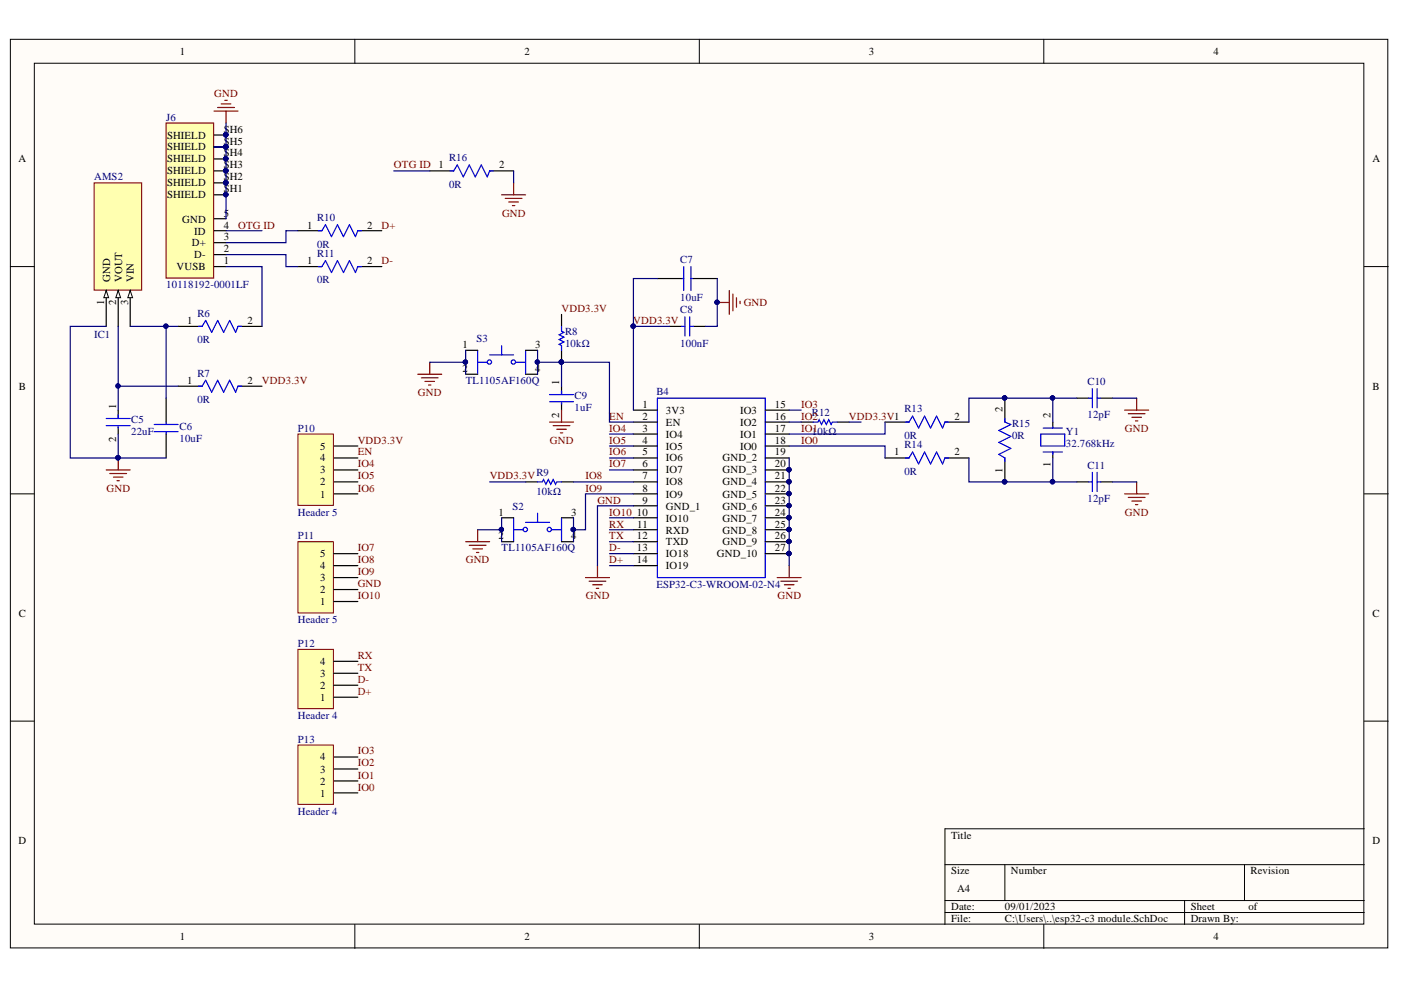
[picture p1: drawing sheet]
<svg xmlns="http://www.w3.org/2000/svg" width="297mm" height="210mm" viewBox="0 0 297 210" stroke-linecap="round" stroke-linejoin="round" font-family="sans-serif">
<defs><g id="words">
<g font-size="2.3">
<text x="38.1" y="11.6">1</text>
<text x="111.2" y="11.6">2</text>
<text x="184.2" y="11.6">3</text>
<text x="257.3" y="11.6">4</text>
<text x="35.4" y="29.4">SHIELD</text>
<text x="47.4" y="28.1">SH6</text>
<text x="3.9" y="34.4">A</text>
<text x="35.4" y="34.4">SHIELD</text>
<text x="35.4" y="31.9">SHIELD</text>
<text x="47.4" y="35.7">SH3</text>
<text x="47.4" y="33.2">SH4</text>
<text x="47.4" y="30.6">SH5</text>
<text x="93" y="35.7">1</text>
<text x="105.9" y="35.7">2</text>
<text x="291" y="34.4">A</text>
<text x="35.4" y="39.5">SHIELD</text>
<text x="35.4" y="37">SHIELD</text>
<text x="47.4" y="40.8">SH1</text>
<text x="47.4" y="38.2">SH2</text>
<text x="35.4" y="42">SHIELD</text>
<text x="38.6" y="47.2">GND</text>
<text x="47.4" y="45.9">5</text>
<text x="40.7" y="52.3">D+</text>
<text x="41.2" y="49.7">ID</text>
<text x="47.4" y="53.5">2</text>
<text x="47.4" y="51">3</text>
<text x="47.4" y="48.5">4</text>
<text x="65.1" y="48.5">1</text>
<text x="77.9" y="48.5">2</text>
<text x="23.3" y="59.9" transform="rotate(-90 23.3 59.9)">GND</text>
<text x="25.9" y="59.9" transform="rotate(-90 25.9 59.9)">VOUT</text>
<text x="28.4" y="59.9" transform="rotate(-90 28.4 59.9)">VIN</text>
<text x="37.5" y="57.3">VUSB</text>
<text x="41.2" y="54.8">D-</text>
<text x="47.4" y="56.1">1</text>
<text x="65.1" y="56.1">1</text>
<text x="77.9" y="56.1">2</text>
<text x="22.1" y="64.7" transform="rotate(-90 22.1 64.7)">1</text>
<text x="24.6" y="64.7" transform="rotate(-90 24.6 64.7)">2</text>
<text x="27.1" y="64.7" transform="rotate(-90 27.1 64.7)">3</text>
<text x="39.7" y="68.7">1</text>
<text x="52.5" y="68.7">2</text>
<text x="98.1" y="73.8">1</text>
<text x="113.5" y="73.8">3</text>
<text x="4" y="82.6">B</text>
<text x="39.7" y="81.4">1</text>
<text x="52.5" y="81.4">2</text>
<text x="98.1" y="78.8">2</text>
<text x="113.5" y="78.8">4</text>
<text x="118.5" y="81.6" transform="rotate(-90 118.5 81.6)">1</text>
<text x="291" y="82.6">B</text>
<text x="24.6" y="86.7" transform="rotate(-90 24.6 86.7)">1</text>
<text x="118.5" y="88.6" transform="rotate(-90 118.5 88.6)">2</text>
<text x="136.2" y="86.4">1</text>
<text x="136.2" y="89">2</text>
<text x="141.2" y="87.7">3V3</text>
<text x="156.9" y="87.7">IO3</text>
<text x="164.3" y="86.4">15</text>
<text x="164.3" y="89">16</text>
<text x="202.4" y="89">2</text>
<text x="212.5" y="87.5" transform="rotate(-90 212.5 87.5)">2</text>
<text x="222.7" y="88.7" transform="rotate(-90 222.7 88.7)">2</text>
<text x="24.6" y="93.7" transform="rotate(-90 24.6 93.7)">2</text>
<text x="67.9" y="95.3">5</text>
<text x="136.2" y="91.5">3</text>
<text x="136.2" y="94">4</text>
<text x="141.2" y="90.2">EN</text>
<text x="141.2" y="92.8">IO4</text>
<text x="141.2" y="95.3">IO5</text>
<text x="156.9" y="90.2">IO2</text>
<text x="156.9" y="92.8">IO1</text>
<text x="156.9" y="95.3">IO0</text>
<text x="164.3" y="91.5">17</text>
<text x="164.3" y="94">18</text>
<text x="67.9" y="100.4">3</text>
<text x="67.9" y="97.8">4</text>
<text x="136.2" y="96.6">5</text>
<text x="136.2" y="99.1">6</text>
<text x="136.2" y="101.6">7</text>
<text x="141.2" y="97.8">IO6</text>
<text x="141.2" y="100.4">IO7</text>
<text x="153.2" y="97.8">GND_2</text>
<text x="153.2" y="100.4">GND_3</text>
<text x="164.3" y="96.6">19</text>
<text x="164.3" y="99.1">20</text>
<text x="164.3" y="101.6">21</text>
<text x="189.6" y="96.6">1</text>
<text x="202.4" y="96.6">2</text>
<text x="212.5" y="100.3" transform="rotate(-90 212.5 100.3)">1</text>
<text x="222.7" y="99" transform="rotate(-90 222.7 99)">1</text>
<text x="67.9" y="105.5">1</text>
<text x="67.9" y="102.9">2</text>
<text x="136.2" y="104.3">8</text>
<text x="136.2" y="106.8">9</text>
<text x="141.2" y="102.9">IO8</text>
<text x="141.2" y="105.5">IO9</text>
<text x="153.2" y="102.9">GND_4</text>
<text x="153.2" y="105.5">GND_5</text>
<text x="164.3" y="104.3">22</text>
<text x="164.3" y="106.8">23</text>
<text x="105.7" y="109.3">1</text>
<text x="121.1" y="109.3">3</text>
<text x="135" y="109.3">10</text>
<text x="135.1" y="111.9">11</text>
<text x="141.2" y="108.1">GND_1</text>
<text x="141.2" y="110.6">IO10</text>
<text x="141.2" y="113.1">RXD</text>
<text x="153.2" y="108.1">GND_6</text>
<text x="153.2" y="110.6">GND_7</text>
<text x="153.2" y="113.1">GND_8</text>
<text x="164.3" y="109.3">24</text>
<text x="164.3" y="111.9">25</text>
<text x="67.9" y="118.2">5</text>
<text x="105.7" y="114.4">2</text>
<text x="121.1" y="114.4">4</text>
<text x="135" y="114.4">12</text>
<text x="135" y="116.9">13</text>
<text x="135" y="119.4">14</text>
<text x="141.2" y="115.7">TXD</text>
<text x="141.2" y="118.2">IO18</text>
<text x="152" y="118.2">GND_10</text>
<text x="153.2" y="115.7">GND_9</text>
<text x="164.3" y="114.4">26</text>
<text x="164.3" y="116.9">27</text>
<text x="67.9" y="125.8">2</text>
<text x="67.9" y="123.2">3</text>
<text x="67.9" y="120.7">4</text>
<text x="141.2" y="120.7">IO19</text>
<text x="4" y="130.8">C</text>
<text x="67.9" y="128.3">1</text>
<text x="291" y="130.8">C</text>
<text x="67.9" y="143.5">3</text>
<text x="67.9" y="141">4</text>
<text x="67.9" y="148.6">1</text>
<text x="67.9" y="146">2</text>
<text x="67.9" y="161.2">4</text>
<text x="67.9" y="166.4">2</text>
<text x="67.9" y="163.9">3</text>
<text x="67.9" y="168.9">1</text>
<text x="3.9" y="179">D</text>
<text x="201.6" y="177.8">Title</text>
<text x="291" y="179">D</text>
<text x="201.6" y="185.4">Size</text>
<text x="214.3" y="185.4">Number</text>
<text x="265.1" y="185.4">Revision</text>
<text x="202.9" y="189.2">A4</text>
<text x="201.6" y="193">Date:</text>
<text x="201.6" y="195.5">File:</text>
<text x="213.1" y="193">09/01/2023</text>
<text x="213.1" y="195.5">C:\Users\..\esp32-c3 module.SchDoc</text>
<text x="252.5" y="193">Sheet</text>
<text x="252.5" y="195.5">Drawn By:</text>
<text x="264.7" y="193">of</text>
<text x="38.1" y="199.3">1</text>
<text x="111.2" y="199.3">2</text>
<text x="184.2" y="199.3">3</text>
<text x="257.3" y="199.3">4</text>
</g>
<g font-size="2.3" fill="#800000">
<text x="45.4" y="20.5">GND</text>
<text x="83.5" y="35.7">OTG ID</text>
<text x="106.4" y="45.9">GND</text>
<text x="50.5" y="48.5">OTG ID</text>
<text x="80.9" y="48.5">D+</text>
<text x="80.9" y="56.1">D-</text>
<text x="157.7" y="64.9">GND</text>
<text x="119" y="66.2">VDD3.3V</text>
<text x="134.3" y="68.7">VDD3.3V</text>
<text x="55.5" y="81.4">VDD3.3V</text>
<text x="88.6" y="83.9">GND</text>
<text x="129.2" y="89">EN</text>
<text x="169.9" y="86.4">IO3</text>
<text x="169.9" y="89">IO2</text>
<text x="180" y="89">VDD3.3V1</text>
<text x="75.8" y="94">VDD3.3V</text>
<text x="116.6" y="94">GND</text>
<text x="129.2" y="91.5">IO4</text>
<text x="129.2" y="94">IO5</text>
<text x="169.9" y="91.5">IO1</text>
<text x="169.9" y="94">IO0</text>
<text x="238.5" y="91.5">GND</text>
<text x="75.8" y="96.6">EN</text>
<text x="75.8" y="99.1">IO4</text>
<text x="75.8" y="101.6">IO5</text>
<text x="103.8" y="101.6">VDD3.3V</text>
<text x="124.1" y="101.6">IO8</text>
<text x="129.2" y="96.6">IO6</text>
<text x="129.2" y="99.1">IO7</text>
<text x="22.6" y="104.3">GND</text>
<text x="75.8" y="104.3">IO6</text>
<text x="124.1" y="104.3">IO9</text>
<text x="126.7" y="106.8">GND</text>
<text x="129.2" y="109.3">IO10</text>
<text x="129.2" y="111.9">RX</text>
<text x="238.5" y="109.3">GND</text>
<text x="75.8" y="116.9">IO7</text>
<text x="75.8" y="119.4">IO8</text>
<text x="98.8" y="119.4">GND</text>
<text x="129.2" y="119.4">D+</text>
<text x="129.2" y="116.9">D-</text>
<text x="129.2" y="114.4">TX</text>
<text x="75.8" y="122">IO9</text>
<text x="75.8" y="124.5">GND</text>
<text x="75.8" y="127">IO10</text>
<text x="124.2" y="127">GND</text>
<text x="164.9" y="127">GND</text>
<text x="75.8" y="139.7">RX</text>
<text x="75.8" y="142.2">TX</text>
<text x="75.8" y="144.8">D-</text>
<text x="75.8" y="147.3">D+</text>
<text x="75.8" y="160">IO3</text>
<text x="75.8" y="162.5">IO2</text>
<text x="75.8" y="165.1">IO1</text>
<text x="75.8" y="167.7">IO0</text>
</g>
<g font-size="2.3" fill="#000080">
<text x="35.3" y="25.6">J6</text>
<text x="95.2" y="34.2">R16</text>
<text x="20" y="38.2">AMS2</text>
<text x="95.2" y="39.8">0R</text>
<text x="67.2" y="46.9">R10</text>
<text x="67.2" y="52.5">0R</text>
<text x="67.2" y="54.5">R11</text>
<text x="144.2" y="55.8">C7</text>
<text x="35.3" y="61.1">10118192-0001LF</text>
<text x="67.2" y="60.1">0R</text>
<text x="144.2" y="63.9">10uF</text>
<text x="20" y="71.8">IC1</text>
<text x="41.9" y="67.2">R6</text>
<text x="119.8" y="71">R8</text>
<text x="144.2" y="66.4">C8</text>
<text x="41.9" y="72.8">0R</text>
<text x="101" y="72.6">S3</text>
<text x="119.8" y="73.5">10kΩ</text>
<text x="144.2" y="73.5">100nF</text>
<text x="41.9" y="79.9">R7</text>
<text x="98.8" y="81.4">TL1105AF160Q</text>
<text x="139.2" y="83.7">B4</text>
<text x="230.6" y="81.6">C10</text>
<text x="27.8" y="89.7">C5</text>
<text x="41.9" y="85.4">0R</text>
<text x="121.8" y="84.7">C9</text>
<text x="121.8" y="87.2">1uF</text>
<text x="172.1" y="88.2">R12</text>
<text x="191.8" y="87.5">R13</text>
<text x="230.6" y="88.7">12pF</text>
<text x="27.8" y="92.3">22uF</text>
<text x="38" y="91.3">C6</text>
<text x="38" y="93.8">10uF</text>
<text x="63.2" y="91.5">P10</text>
<text x="172.1" y="92.3">10kΩ</text>
<text x="191.8" y="93">0R</text>
<text x="191.8" y="95.1">R14</text>
<text x="214.6" y="90.5">R15</text>
<text x="214.6" y="93">0R</text>
<text x="226" y="92.3">Y1</text>
<text x="226" y="94.8">32.768kHz</text>
<text x="113.7" y="100.9">R9</text>
<text x="191.8" y="100.6">0R</text>
<text x="230.6" y="99.4">C11</text>
<text x="113.7" y="105">10kΩ</text>
<text x="230.6" y="106.5">12pF</text>
<text x="63.2" y="109.3">Header 5</text>
<text x="108.6" y="108.1">S2</text>
<text x="63.2" y="114.4">P11</text>
<text x="106.4" y="116.9">TL1105AF160Q</text>
<text x="139.2" y="124.8">ESP32-C3-WROOM-02-N4</text>
<text x="63.2" y="132.1">Header 5</text>
<text x="63.2" y="137.2">P12</text>
<text x="63.2" y="152.4">Header 4</text>
<text x="63.2" y="157.4">P13</text>
<text x="63.2" y="172.7">Header 4</text>
</g>
</g></defs>
<g fill="#fffcf8" stroke="#000" stroke-width=".21">
<path d="M2.2 8.3h292v192.7h-292z"/>
<path d="M7.3 13.4h281.9v182.5h-281.9z"/>
</g>
<g fill="none" stroke="#000" stroke-width=".21">
<path d="M75.2 8.3v5.1M148.3 8.3v5.1M221.3 8.3v5.1M2.2 56.5h5.1M289.3 56.5h5M2.2 104.7h5.1M289.3 104.7h5M2.2 152.9h5.1M289.3 152.9h5M289.3 175.7h-89v20.3M75.2 196v5.1M148.3 196v5.1"/>
<path d="M200.3 183.3h89M200.3 190.9h89M200.3 193.5h89M213 183.3v7.6M221.3 196v5.1M251.2 190.9v5.1M263.9 183.3v7.6"/>
</g>
<path d="M139.4 84.4h22.8v38.1h-22.8z" fill="none" stroke="#00f" stroke-width=".25"/>
<g fill="none" stroke="#000" stroke-width=".25">
<path d="M134.3 87h5.1M134.3 89.5h5.1M134.3 92h5.1M134.3 94.6h5.1M134.3 97.1h5.1M134.3 99.6h5.1M162.2 87h5.1M162.2 89.5h5.1M162.2 92h5.1M162.2 94.6h5.1M162.2 97.1h5.1M162.2 99.6h5.1"/>
<path d="M134.3 102.2h5.1M134.3 104.7h5.1M134.3 107.2h5.1M134.3 109.8h5.1M134.3 112.3h5.1M134.3 114.9h5.1M134.3 117.4h5.1M134.3 119.9h5.1M162.2 102.2h5.1M162.2 104.7h5.1M162.2 107.2h5.1M162.2 109.8h5.1"/>
<path d="M162.2 112.3h5.1M162.2 114.9h5.1M162.2 117.4h5.1"/>
</g>
<g fill="#000080" stroke="#000080" stroke-width=".21">
<circle cx="167.3" cy="99.6" r=".46"/>
<circle cx="167.3" cy="102.1" r=".46"/>
<circle cx="167.3" cy="104.7" r=".46"/>
<circle cx="167.3" cy="107.2" r=".46"/>
<circle cx="167.3" cy="109.7" r=".46"/>
<circle cx="167.3" cy="112.3" r=".46"/>
<circle cx="167.3" cy="114.8" r=".46"/>
<circle cx="167.3" cy="117.4" r=".46"/>
</g>
<path d="M35.2 26.1h10.1v32.9h-10.1z" fill="#ffffb0" stroke="#800000" stroke-width=".25"/>
<path d="M45.4 38.8h2.5M45.4 36.2h2.5M45.4 33.7h2.5M45.4 31.2h2.5M45.4 28.6h2.5M45.4 56.5h2.5M45.4 54h2.5M45.4 51.5h2.5M45.4 48.9h2.5M45.4 46.4h2.5M45.4 41.3h2.5" fill="none" stroke="#000" stroke-width=".25"/>
<g fill="#000080" stroke="#000080" stroke-width=".21">
<circle cx="47.9" cy="41.3" r=".46"/>
<circle cx="47.9" cy="38.7" r=".47"/>
<circle cx="47.9" cy="36.2" r=".46"/>
<circle cx="47.9" cy="33.6" r=".46"/>
<circle cx="47.9" cy="31.1" r=".47"/>
<circle cx="47.9" cy="28.6" r=".46"/>
</g>
<path d="M45.4 23.6h5.1M46.1 22.8h3.6M46.9 22h2M47.7 21.3h.5M47.9 23.6v2.5" fill="none" stroke="#800000" stroke-width=".25"/>
<path d="M20 38.8h10v22.7h-10z" fill="#ffffb0" stroke="#800000" stroke-width=".21"/>
<path d="M22.5 61.6v7.6" fill="none" stroke="#000" stroke-width=".25"/>
<path d="M22.5 61.6l.5 1.5h-1z" fill="#fffcf8"/>
<path d="M22.5 61.6l.5 1.5h-1z" fill="none" stroke="#000" stroke-width=".21"/>
<path d="M25.1 61.6v7.6" fill="none" stroke="#000" stroke-width=".25"/>
<path d="M25.1 61.6l.5 1.5h-1z" fill="#fffcf8"/>
<path d="M25.1 61.6l.5 1.5h-1z" fill="none" stroke="#000" stroke-width=".21"/>
<path d="M27.6 61.6v7.6" fill="none" stroke="#000" stroke-width=".25"/>
<path d="M27.6 61.6l.5 1.5h-1z" fill="#fffcf8"/>
<path d="M27.6 61.6l.5 1.5h-1z" fill="none" stroke="#000" stroke-width=".21"/>
<g fill="none" stroke="#000" stroke-width=".25">
<path d="M91.1 36.2h5.1M103.8 36.2h5.1M63.2 56.5h5M63.2 48.9h5M75.9 56.5h5M75.9 48.9h5M139.4 59.1h5.1M147 59.1h5.1M37.8 69.2h5M50.5 69.2h5M98.7 74.3h2.6M98.7 79.3h2.6"/>
<path d="M111.4 74.3h2.6M111.4 79.3h2.6M119.1 66.7v2.5M119.1 74.3v2.5M141.9 69.2h2.6M147 69.2h2.5M25.1 87v1.7M25.1 90.5v1.5M35.2 84.4v5.1M35.2 92v5.1M37.8 81.9h5M50.5 81.9h5"/>
<path d="M119.1 81.9v1.8M119.1 85.4v1.6M169.9 89.5h2.5M177.5 89.5h2.5M187.6 89.5h5.1M187.6 97.1h5.1M200.3 89.5h5.1M200.3 97.1h5.1M213 84.4v5.1M213 97.1v5.1M223.2 89.5v1.3M223.2 95.8v1.3"/>
<path d="M228.3 84.4h2.5M233.4 84.4h2.5M106.4 109.8h2.5M106.4 114.9h2.5M111.4 102.2h2.6M119.1 109.8h2.5M119.1 114.9h2.5M119.1 102.2h2.5M228.3 102.2h2.5M233.4 102.2h2.5"/>
</g>
<g fill="none" stroke="#00f" stroke-width=".25">
<path d="M95.4 36.2h.8l.8-1.2 1.2 2.5 1.3-2.5 1.3 2.5 1.2-2.5 1.3 2.5 .5-1.3h.8M67.5 56.5h.7l.8-1.2 1.3 2.5 1.3-2.5 1.2 2.5 1.3-2.5 1.3 2.5 .5-1.3h.7M67.5 48.9h.7l.8-1.3 1.3 2.6 1.3-2.6 1.2 2.6 1.3-2.6 1.3 2.6 .5-1.3h.7M144.5 59.1h.5M145 56.5v5.1M146.5 56.5v5.1M146.5 59.1h.5M42.1 69.2h.7l.8-1.3 1.3 2.6 1.2-2.6 1.3 2.6 1.3-2.6 1.3 2.6 .5-1.3h.7M101.3 76.8h2M101.3 74.3v5M103.8 75.2h5.1M106.4 73.3v1.9"/>
<path d="M109.4 76.8h2M111.4 74.3v5M119.1 69.2v1l.5 .3-1.1 .5 1.1 .5-1.1 .5 1.1 .5-1.1 .5 .6 .3v1M144.5 69.2h.7M145.2 67.2v4M146.2 69.2h.8M146.2 67.2v4M22.5 88.7h5.1M22.5 90.3h5.1M25.1 88v.7M25.1 90.5v.3M32.7 91.5h5.1"/>
<path d="M32.7 90h5.1M35.2 89.5v.5M35.2 91.5v.5M42.1 81.9h.7l.8-1.3 1.3 2.6 1.2-2.6 1.3 2.6 1.3-2.6 1.3 2.6 .5-1.3h.7M116.5 83.7h5.1M116.5 85.2h5.1M119.1 82.9v.8M119.1 85.4v.3M172.4 89.5h1l.3-.5 .5 1 .5-1 .5 1 .5-1 .5 1 .3-.5h1M192 89.5h.7l.8-1.3 1.3 2.6 1.2-2.6 1.3 2.6 1.3-2.6 1.2 2.6 .5-1.3h.8M192 97.1h.7l.8-1.3 1.3 2.6 1.2-2.6 1.3 2.6 1.3-2.6 1.2 2.6 .5-1.3h.8M213 88.7v.8l1.3 .5-2.5 1.3 2.5 1.2-2.5 1.3 2.5 1.3-2.5 1.2 1.2 .8v.8"/>
<path d="M220.7 92h5.1v2.6h-5.1zM221.2 95.8h4M221.2 90.8h4M223.2 90.5v.3M223.2 95.8v.5M230.8 84.4h.8M231.6 82.4v4M232.6 82.4v4M232.6 84.4h.8M108.9 112.3h2M108.9 109.8v5.1M111.4 110.7h5.1"/>
<path d="M114 102.2h1l.2-.5 .6 1 .5-1 .5 1 .5-1 .5 1 .2-.5h1.1M114 108.8v1.9M117 112.3h2.1M119.1 109.8v5.1M230.8 102.2h.8M231.6 100.1v4.1M232.6 100.1v4.1M232.6 102.2h.8"/>
<circle cx="103.8" cy="76.8" r=".46"/>
<circle cx="108.8" cy="76.8" r=".46"/>
<circle cx="111.4" cy="112.3" r=".46"/>
<circle cx="116.5" cy="112.3" r=".46"/>
</g>
<g fill="none" stroke="#800000" stroke-width=".25">
<path d="M108.9 38.8v2.5M106.4 41.3h5M107.1 42.1h3.6M107.9 42.8h2M108.6 43.6h.5M88.6 79.3h5.1M91.1 76.8v2.5M152.1 64.1h2.5M154.6 61.6v5.1M155.4 62.4v3.5M156.1 63.1v2M156.9 63.9v.5"/>
<path d="M22.5 99.6h5.1M25.1 97.1v2.5M89.3 80.1h3.6M90.1 80.9h2M90.9 81.6h.5M116.5 89.5h5.1M117.3 90.3h3.5M118 91h2.1M118.8 91.8h.5M119.1 87v2.5M238.5 87h5M239.2 87.7h3.6"/>
<path d="M240 88.5h2M240.7 89.2h.5M241 84.4v2.6M23.3 100.4h3.5M24 101.2h2.1M24.8 101.9h.5M98.7 114.9h5.1M99.5 115.6h3.6M100.3 116.4h2M101 117.1h.5M101.3 112.3v2.6M126.7 119.9v2.6"/>
<path d="M167.3 119.9v2.6M238.5 104.7h5M239.2 105.5h3.6M240 106.2h2M240.7 107h.5M241 102.2v2.5M124.1 122.5h5.1M124.9 123.2h3.6M125.7 124h2M126.4 124.7h.5M164.8 122.5h5.1M165.5 123.2h3.6"/>
<path d="M166.3 124h2M167.1 124.7h.5"/>
</g>
<g fill="#000080" stroke="#000080" stroke-width=".21">
<circle cx="25" cy="97.1" r=".46"/>
<circle cx="134.2" cy="69.2" r=".46"/>
<circle cx="119" cy="76.8" r=".46"/>
<circle cx="152" cy="64.1" r=".47"/>
<circle cx="213" cy="102.1" r=".47"/>
<circle cx="213" cy="84.4" r=".46"/>
</g>
<path d="M63.2 92h7.5v15.1h-7.5z" fill="#ffffb0" stroke="#800000" stroke-width=".21"/>
<path d="M70.8 99.6h5.1M70.8 97.1h5.1M70.8 94.6h5.1M70.8 104.7h5.1M70.8 102.2h5.1" fill="none" stroke="#000" stroke-width=".25"/>
<path d="M63.2 114.9h7.5v15.1h-7.5z" fill="#ffffb0" stroke="#800000" stroke-width=".21"/>
<path d="M70.8 119.9h5.1M70.8 117.4h5.1M70.8 127.5h5.1M70.8 125h5.1M70.8 122.5h5.1" fill="none" stroke="#000" stroke-width=".25"/>
<path d="M63.2 137.7h7.5v12.6h-7.5z" fill="#ffffb0" stroke="#800000" stroke-width=".21"/>
<path d="M70.8 147.8h5.1M70.8 145.3h5.1M70.8 142.8h5.1M70.8 140.2h5.1" fill="none" stroke="#000" stroke-width=".25"/>
<path d="M63.2 158h7.5v12.5h-7.5z" fill="#ffffb0" stroke="#800000" stroke-width=".21"/>
<path d="M70.8 168.1h5.1M70.8 165.6h5.1M70.8 163h5.1M70.8 160.5h5.1" fill="none" stroke="#000" stroke-width=".25"/>
<g fill="none" stroke="#000080" stroke-width=".25">
<path d="M45.4 31.2h2.5M47.9 31.2v15.2M47.9 26.1v5.1M83.5 36.2h7.6M108.9 36.2v2.6M47.9 56.5h7.6v12.7M47.9 54h12.7v2.5h2.6M47.9 48.9h7.6M63.2 48.9h-2.6v2.6h-12.7M139.4 59.1h-5.1v10.1M152.1 59.1v10.1h-2.6M22.5 69.2h-7.6v27.9h10.2"/>
<path d="M25.1 69.2v17.8M27.6 69.2h10.2M35.2 69.2v15.2M98.7 74.3v2.5h-7.6M98.7 76.8v2.5M114 76.8h5.1v5.1M114 74.3v5M119.1 76.8h10.1v12.7h5.1M141.9 69.2h-7.6v17.8M25.1 81.9h12.7M25.1 97.1h10.1M25.1 92v5.1"/>
<path d="M129.2 97.1h5.1M129.2 92h5.1M129.2 94.6h5.1M129.2 99.6h5.1M167.3 97.1v22.8M167.3 94.6h20.3v2.5M167.3 89.5h2.6M167.3 87h2.6M180 89.5h2.6M187.6 89.5v2.5h-20.3M205.4 97.1v5.1h22.9M223.2 84.4v5.1"/>
<path d="M223.2 97.1v5.1M228.3 84.4h-22.9v5.1M235.9 84.4h5.1M101.3 112.3h5.1M103.8 102.2h7.6M106.4 109.8v5.1M121.6 109.8v5.1M121.6 102.2h12.7M129.2 119.9h5.1M129.2 117.4h5.1M129.2 109.8h5.1M129.2 112.3h5.1"/>
<path d="M129.2 114.9h5.1M134.3 104.7h-10.2v7.6h-2.5M134.3 107.2h-7.6v12.7M235.9 102.2h5.1"/>
</g>
<g fill="#000080" stroke="#000080" stroke-width=".21">
<circle cx="47.9" cy="31.1" r=".47"/>
<circle cx="25" cy="81.8" r=".46"/>
<circle cx="25" cy="97.1" r=".46"/>
<circle cx="167.3" cy="99.6" r=".46"/>
<circle cx="167.3" cy="102.1" r=".46"/>
<circle cx="167.3" cy="104.7" r=".46"/>
<circle cx="167.3" cy="107.2" r=".46"/>
<circle cx="167.3" cy="109.7" r=".46"/>
<circle cx="167.3" cy="112.3" r=".46"/>
<circle cx="167.3" cy="114.8" r=".46"/>
<circle cx="167.3" cy="117.4" r=".46"/>
<circle cx="106.3" cy="112.3" r=".46"/>
<circle cx="121.5" cy="112.3" r=".46"/>
<circle cx="134.2" cy="69.2" r=".46"/>
<circle cx="152" cy="64.1" r=".47"/>
<circle cx="119" cy="76.8" r=".46"/>
<circle cx="113.9" cy="76.8" r=".46"/>
<circle cx="223.2" cy="84.4" r=".46"/>
<circle cx="223.1" cy="102.1" r=".47"/>
<circle cx="35.2" cy="69.2" r=".46"/>
<circle cx="47.9" cy="36.2" r=".46"/>
<circle cx="47.9" cy="33.6" r=".46"/>
<circle cx="47.9" cy="38.7" r=".47"/>
<circle cx="47.9" cy="28.6" r=".46"/>
<circle cx="47.9" cy="41.3" r=".46"/>
<circle cx="98.7" cy="76.8" r=".46"/>
<circle cx="213" cy="102.1" r=".47"/>
<circle cx="213" cy="84.4" r=".46"/>
</g>
<use href="#words"/>
</svg>
